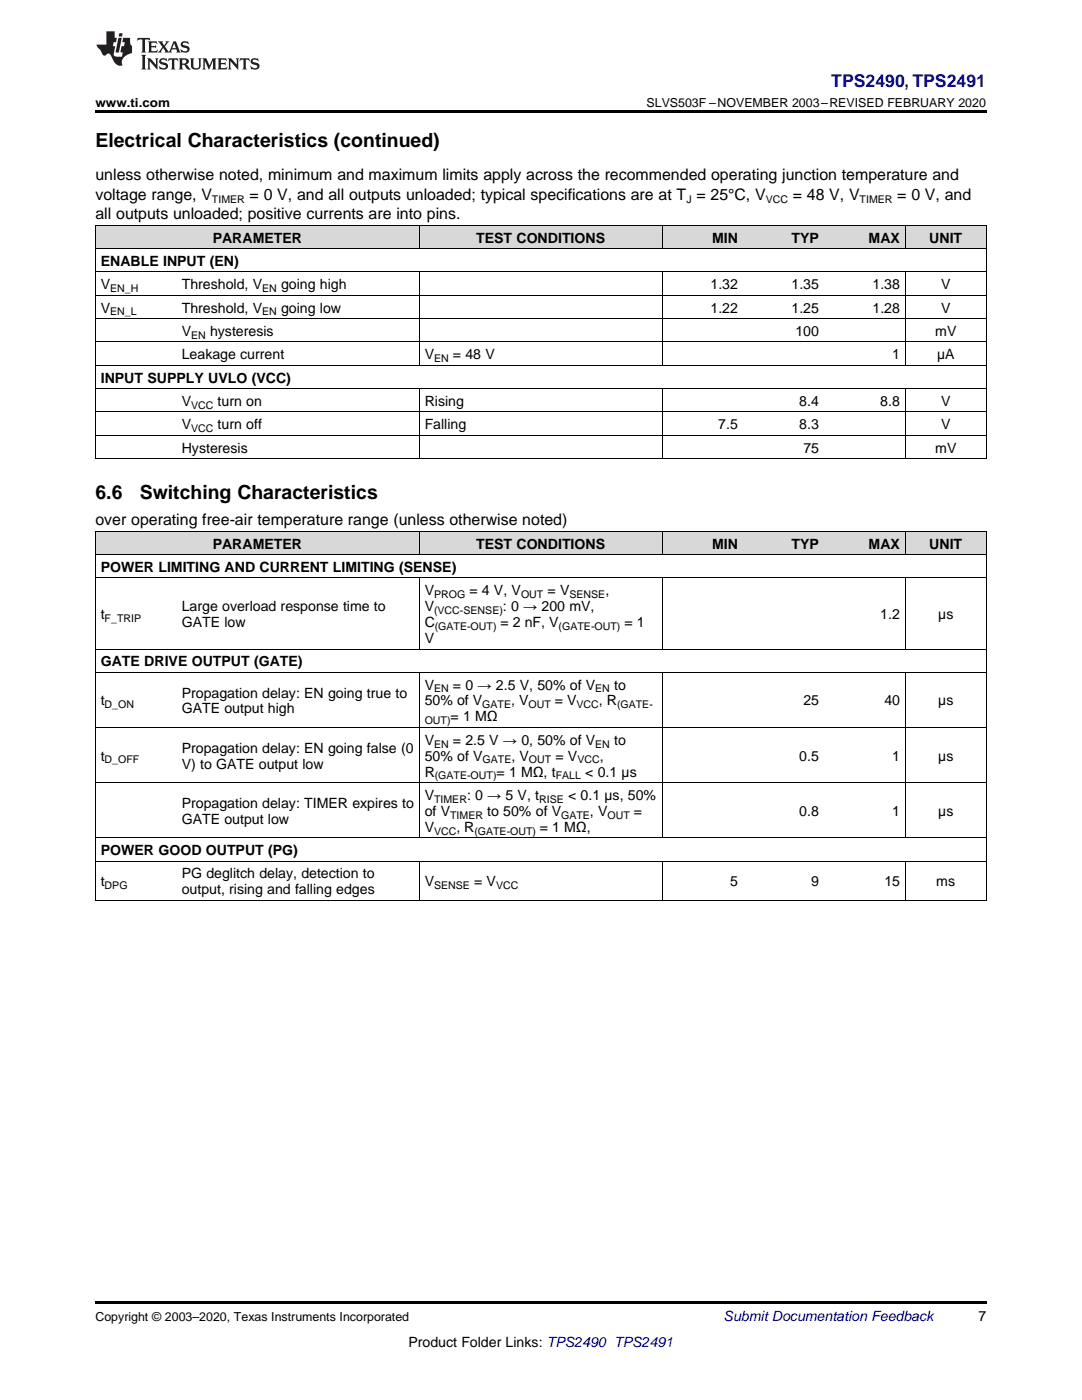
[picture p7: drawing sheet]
<svg xmlns="http://www.w3.org/2000/svg" width="216mm" height="279mm" viewBox="0 0 216 279" stroke-linecap="round" stroke-linejoin="round" font-family="sans-serif">
<defs><g id="words">
<g font-size="3.9">
<text x="19" y="29.3">Electrical Characteristics (continued)</text>
<text x="19" y="99.7">6.6</text>
<text x="27.9" y="99.7">Switching Characteristics</text>
</g>
<text font-size="3.5" fill="#00f" x="165.9" y="17.3">TPS2490, TPS2491</text>
<g font-size="3.2">
<text x="19" y="36">unless otherwise noted, minimum and maximum limits apply across the recommended operating junction temperature and</text>
<text x="19" y="39.9">voltage range, V</text>
<text x="49.8" y="39.9">= 0 V, and all outputs unloaded; typical specifications are at T = 25°C, V</text>
<text x="158.2" y="39.9">= 48 V, V</text>
<text x="179" y="39.9">= 0 V, and</text>
<text x="19" y="43.7">all outputs unloaded; positive currents are into pins.</text>
<text x="19" y="104.8">over operating free-air temperature range (unless otherwise noted)</text>
</g>
<g font-size="2.8">
<text x="20.1" y="53.1">ENABLE INPUT (EN)</text>
<text x="42.4" y="48.4">PARAMETER</text>
<text x="95" y="48.4">TEST CONDITIONS</text>
<text x="142.1" y="48.4">MIN</text>
<text x="157.9" y="48.4">TYP</text>
<text x="173.3" y="48.4">MAX</text>
<text x="185.4" y="48.4">UNIT</text>
<text x="20.1" y="57.7">V</text>
<text x="36.3" y="57.7">Threshold, V</text>
<text x="56.1" y="57.7">going high</text>
<text x="141.8" y="57.7">1.32</text>
<text x="157.9" y="57.7">1.35</text>
<text x="174.1" y="57.7">1.38</text>
<text x="187.8" y="57.7">V</text>
<text x="20.1" y="62.4">V</text>
<text x="36.3" y="62.4">Threshold, V</text>
<text x="56.1" y="62.4">going low</text>
<text x="141.8" y="62.4">1.22</text>
<text x="157.9" y="62.4">1.25</text>
<text x="174.1" y="62.4">1.28</text>
<text x="187.8" y="62.4">V</text>
<text x="36.3" y="67">V</text>
<text x="36.3" y="71.7">Leakage current</text>
<text x="41.9" y="67">hysteresis</text>
<text x="84.7" y="71.7">V</text>
<text x="90.4" y="71.7">= 48 V</text>
<text x="158.7" y="67">100</text>
<text x="178" y="71.7">1</text>
<text x="186.6" y="67">mV</text>
<text x="187" y="71.7">µA</text>
<text x="20.1" y="76.3">INPUT SUPPLY UVLO (VCC)</text>
<text x="36.3" y="81">V</text>
<text x="43.4" y="81">turn on</text>
<text x="84.7" y="81">Rising</text>
<text x="159.5" y="81">8.4</text>
<text x="175.6" y="81">8.8</text>
<text x="187.8" y="81">V</text>
<text x="36.3" y="85.7">V</text>
<text x="43.4" y="85.7">turn off</text>
<text x="84.7" y="85.7">Falling</text>
<text x="143.3" y="85.7">7.5</text>
<text x="159.5" y="85.7">8.3</text>
<text x="187.8" y="85.7">V</text>
<text x="36.3" y="90.3">Hysteresis</text>
<text x="160.3" y="90.3">75</text>
<text x="186.6" y="90.3">mV</text>
<text x="42.4" y="109.5">PARAMETER</text>
<text x="95" y="109.5">TEST CONDITIONS</text>
<text x="142.1" y="109.5">MIN</text>
<text x="157.9" y="109.5">TYP</text>
<text x="173.3" y="109.5">MAX</text>
<text x="185.4" y="109.5">UNIT</text>
<text x="20.1" y="114.1">POWER LIMITING AND CURRENT LIMITING (SENSE)</text>
<text x="84.7" y="118.8">V</text>
<text x="93.7" y="118.8">= 4 V, V</text>
<text x="109.3" y="118.8">= V</text>
<text x="120.8" y="118.8">,</text>
<text x="20.1" y="123.5">t</text>
<text x="36.3" y="122">Large overload response time to</text>
<text x="36.3" y="125.1">GATE low</text>
<text x="84.7" y="122">V</text>
<text x="84.7" y="125.1">C</text>
<text x="99.9" y="125.1">= 2 nF, V</text>
<text x="100.4" y="122">: 0 → 200 mV,</text>
<text x="124.6" y="125.1">= 1</text>
<text x="175.6" y="123.5">1.2</text>
<text x="187.2" y="123.5">µs</text>
<text x="84.7" y="128.3">V</text>
<text x="20.1" y="133">GATE DRIVE OUTPUT (GATE)</text>
<text x="84.7" y="137.6">V</text>
<text x="90.4" y="137.6">= 0 → 2.5 V, 50% of V</text>
<text x="122.6" y="137.6">to</text>
<text x="20.1" y="140.8">t</text>
<text x="36.3" y="139.2">Propagation delay: EN going true to</text>
<text x="36.3" y="142.4">GATE output high</text>
<text x="84.7" y="140.8">50% of V</text>
<text x="89.9" y="144">= 1 MΩ</text>
<text x="102" y="140.8">, V</text>
<text x="110.7" y="140.8">= V</text>
<text x="119.5" y="140.8">, R</text>
<text x="160.3" y="140.8">25</text>
<text x="176.5" y="140.8">40</text>
<text x="187.2" y="140.8">µs</text>
<text x="84.7" y="148.6">V</text>
<text x="90.4" y="148.6">= 2.5 V → 0, 50% of V</text>
<text x="122.5" y="148.6">to</text>
<text x="20.1" y="151.8">t</text>
<text x="36.3" y="150.2">Propagation delay: EN going false (0</text>
<text x="36.3" y="153.4">V) to GATE output low</text>
<text x="84.7" y="151.8">50% of V</text>
<text x="84.7" y="155">R</text>
<text x="99.1" y="155">= 1 MΩ, t</text>
<text x="102.1" y="151.8">, V</text>
<text x="110.8" y="151.8">= V</text>
<text x="116.8" y="155">&lt; 0.1 µs</text>
<text x="119.7" y="151.8">,</text>
<text x="159.5" y="151.8">0.5</text>
<text x="178" y="151.8">1</text>
<text x="187.2" y="151.8">µs</text>
<text x="36.3" y="161.2">Propagation delay: TIMER expires to</text>
<text x="84.7" y="159.6">V</text>
<text x="93.2" y="159.6">: 0 → 5 V, t</text>
<text x="113.4" y="159.6">&lt; 0.1 µs, 50%</text>
<text x="36.3" y="164.4">GATE output low</text>
<text x="84.7" y="162.8">of V</text>
<text x="84.7" y="166">V</text>
<text x="91.1" y="166">, R</text>
<text x="97.2" y="162.8">to 50% of V</text>
<text x="107.7" y="166">= 1 MΩ,</text>
<text x="117.7" y="162.8">, V</text>
<text x="126.5" y="162.8">=</text>
<text x="159.5" y="162.8">0.8</text>
<text x="178" y="162.8">1</text>
<text x="187.2" y="162.8">µs</text>
<text x="20.1" y="170.6">POWER GOOD OUTPUT (PG)</text>
<text x="20.1" y="176.9">t</text>
<text x="36.3" y="175.3">PG deglitch delay, detection to</text>
<text x="36.3" y="178.5">output, rising and falling edges</text>
<text x="84.7" y="176.9">V</text>
<text x="94.6" y="176.9">= V</text>
<text x="145.7" y="176.9">5</text>
<text x="161.9" y="176.9">9</text>
<text x="176.5" y="176.9">15</text>
<text x="186.8" y="176.9">ms</text>
<text x="195.3" y="263.6">7</text>
<text x="81.5" y="268.9">Product Folder Links: TPS2490 TPS2491</text>
</g>
<text font-size="2.8" fill="#0000c8" x="144.4" y="263.6">Submit Documentation Feedback</text>
<g font-size="2.5">
<text x="19" y="21.4">www.ti.com</text>
<text x="129" y="21.4">SLVS503F –NOVEMBER 2003–REVISED FEBRUARY 2020</text>
<text x="19" y="263.6">Copyright © 2003–2020, Texas Instruments Incorporated</text>
</g>
<g font-size="2.1">
<text x="42.3" y="40.5">TIMER</text>
<text x="137" y="40.5">J</text>
<text x="152.8" y="40.5">VCC</text>
<text x="171.5" y="40.5">TIMER</text>
<text x="22" y="58.3">EN_H</text>
<text x="52.3" y="58.3">EN</text>
<text x="22" y="62.9">EN_L</text>
<text x="52.3" y="62.9">EN</text>
<text x="38.1" y="67.6">EN</text>
<text x="86.6" y="72.2">EN</text>
<text x="38.1" y="81.6">VCC</text>
<text x="38.1" y="86.2">VCC</text>
<text x="86.6" y="119.3">PROG</text>
<text x="104" y="119.3">OUT</text>
<text x="113.6" y="119.3">SENSE</text>
<text x="20.9" y="124.1">F_TRIP</text>
<text x="86.6" y="122.5">(VCC-SENSE)</text>
<text x="86.7" y="125.7">(GATE-OUT)</text>
<text x="111.5" y="125.7">(GATE-OUT)</text>
<text x="20.9" y="141.4">D_ON</text>
<text x="86.6" y="138.2">EN</text>
<text x="96.2" y="141.4">GATE</text>
<text x="105.4" y="141.4">OUT</text>
<text x="115" y="141.4">VCC</text>
<text x="118.8" y="138.2">EN</text>
<text x="123.1" y="141.4">(GATE-</text>
<text x="84.7" y="144.5">OUT)</text>
<text x="86.6" y="149.2">EN</text>
<text x="118.8" y="149.2">EN</text>
<text x="20.9" y="152.4">D_OFF</text>
<text x="86.7" y="155.5">(GATE-OUT)</text>
<text x="96.3" y="152.4">GATE</text>
<text x="105.6" y="152.4">OUT</text>
<text x="110.9" y="155.5">FALL</text>
<text x="115.2" y="152.4">VCC</text>
<text x="86.6" y="160.2">TIMER</text>
<text x="107.6" y="160.2">RISE</text>
<text x="86.6" y="166.5">VCC</text>
<text x="89.8" y="163.4">TIMER</text>
<text x="94.7" y="166.5">(GATE-OUT)</text>
<text x="112" y="163.4">GATE</text>
<text x="121.2" y="163.4">OUT</text>
<text x="20.9" y="177.4">DPG</text>
<text x="86.6" y="177.4">SENSE</text>
<text x="99" y="177.4">VCC</text>
</g>
</g></defs>
<g fill="#d8d8d8">
<path d="M19 106.1h16.2v4.6h-16.2z"/>
<path d="M35.2 106.1h48.5v4.6h-48.5z"/>
<path d="M83.7 106.1h48.5v4.6h-48.5z"/>
<path d="M132.2 106.1h16.1v4.6h-16.1z"/>
<path d="M148.3 106.1h16.2v4.6h-16.2z"/>
<path d="M164.5 106.1h16.2v4.6h-16.2z"/>
<path d="M180.7 106.1h16.1v4.6h-16.1z"/>
<path d="M19 45h16.2v4.7h-16.2z"/>
<path d="M35.2 45h48.5v4.7h-48.5z"/>
<path d="M83.7 45h48.5v4.7h-48.5z"/>
<path d="M132.2 45h16.1v4.7h-16.1z"/>
<path d="M148.3 45h16.2v4.7h-16.2z"/>
<path d="M164.5 45h16.2v4.7h-16.2z"/>
<path d="M180.7 45h16.1v4.7h-16.1z"/>
</g>
<path d="M19 22h177.8v.5h-177.8zM19 179.7h.2zM83.6 179.7h.1zM132.1 179.7h.1zM180.6 179.7h.1zM196.7 179.7h.1zM19 259.7h177.8v.5h-177.8z" fill="#000"/>
<g fill="none" stroke="#000" stroke-width=".2">
<path d="M19 58.9h177.8M19 54.3h177.8M19 49.6h177.8M19 45h177.8M19.1 45v46.6M83.6 45v4.7M83.6 54.3v18.7M132.1 45v4.7M132.1 54.3v18.7M180.6 45v4.7M180.6 54.3v18.7M196.8 45v46.6"/>
<path d="M19 77.6h177.8M19 72.9h177.8M19 68.2h177.8M19 63.6h177.8M83.6 77.6v14M132.1 77.6v14M180.6 77.6v14M19 91.5h177.8M19 86.9h177.8M19 82.2h177.8M19 115.3h177.8M19 110.7h177.8"/>
<path d="M19 106h177.8M19.1 106v73.7M83.6 106v4.7M83.6 115.4v14.2M132.1 106v4.7M132.1 115.4v14.2M180.6 106v4.7M180.6 115.4v14.2M196.8 106v73.7M19 134.2h177.8M19 129.5h177.8M83.6 134.2v33.1"/>
<path d="M132.1 134.2v33.1M180.6 134.2v33.1M19 156.2h177.8M19 145.2h177.8M19 179.7h177.8M19 171.9h177.8M19 167.2h177.8M83.6 171.9v7.8M132.1 171.9v7.8M180.6 171.9v7.8"/>
</g>
<g fill="#231f20">
<path d="M27.5 7.6l-.1 .5 .4-.2h.6v.1v2.1l-.2 .4h1l-.3-.4v-2.1l.1-.1h.5l.5 .2-.2-.5zM29.5 8.3l.2 .3v1.5l-.2 .4h1.8l.2-.6a1.04 1.04 0 0 1-1.3 .2v-.7h.6l.3 .2v-.6l-.3 .2h-.6v-.6l.8-.1 .4 .3-.2-.5zM31.5 8.3l.9 1.1-.9 1.1h.8l-.2-.2 .5-.7 .4 .7-.2 .2h1.5l-.1-.2 .1-.4h.9l.1 .4-.2 .2h1l-.3-.3-.7-1.9h-.5l-.9 2-.8-1 .9-1h-.8l.1 .3-.3 .5-.4-.6 .2-.2zM34.7 8.6l.4 1h-.7zM36.3 8.4a.63 .63 0 0 0-.2 .7 .63 .63 0 0 0 .6 .4l.6 .2 .1 .2a.75 .75 0 0 1-.7 .4 .75 .75 0 0 1-.6-.5l.1 .7 .1-.1a1.11 1.11 0 0 0 1.5-.6 1.13 1.13 0 0 0-1.2-.8l-.1-.4a1.04 1.04 0 0 1 1.2 .2l-.2-.5-.1 .1-.5-.2zM28.2 10.9l.2 .4v2.2l-.2 .4h1l-.3-.4v-2.2l.3-.4zM29.3 11.6l.3 .4v1.5l-.3 .4h.8l-.2-.4v-1.3l1.5 1.7v-1.9l.2-.4h-.7l.2 .4v.9l-1.1-1.3zM32 11.8a.62 .62 0 0 0-.2 .7 .62 .62 0 0 0 .6 .4l.6 .1 .1 .3a.76 .76 0 0 1-.7 .3 .76 .76 0 0 1-.6-.4l.1 .7 .1-.1a1.11 1.11 0 0 0 1.5-.6 1.13 1.13 0 0 0-1.2-.8l-.1-.4a1.04 1.04 0 0 1 1.2 .2l-.2-.6-.1 .1-.5-.1zM33.7 11.6l-.2 .6a.61 .61 0 0 1 .8-.3v1.6l-.2 .4h.9l-.2-.4v-1.6a.63 .63 0 0 1 .8 .3l-.2-.6zM35.6 11.6l.3 .4v1.5l-.3 .4h1l-.2-.2v-.8l.5 .2a.76 .76 0 0 0 1.2 .7l-1-1a.58 .58 0 0 0 .6-.5 .58 .58 0 0 0-.5-.6zM36.4 11.9h.1a.45 .45 0 0 1 .5 .1 .45 .45 0 0 1 .1 .5l-.7 .2zM37.9 11.6l.2 .2a2.17 2.17 0 0 0 .3 1.9 .99 .99 0 0 0 1.6-.6v-1.1l.2-.4h-.7l.2 .2a1.92 1.92 0 0 1-.2 1.8 .6 .6 0 0 1-.9-.5v-1.1l.2-.4zM40.4 11.6l.2 .4v1.5l-.2 .4h.7l-.2-.4v-1.4l.8 1.8 .8-1.8v1.4l-.2 .4h.9l-.2-.4v-1.5l.2-.4h-.8l-.6 1.5-.6-1.5zM43.4 11.6l.2 .4v1.5l-.2 .4h1.8l.2-.6a1.04 1.04 0 0 1-1.3 .1v-.6h.5l.4 .2v-.6l-.4 .2h-.5v-.7h.8l.3 .3-.1-.6zM45.5 11.6l.2 .4v1.5l-.2 .4h.7l-.2-.4v-1.3l1.5 1.7v-1.9l.2-.4h-.7l.2 .4v.9l-1.1-1.3zM47.9 11.6l-.1 .6a.61 .61 0 0 1 .8-.3v1.6l-.3 .4h1l-.3-.4 .1-1.6a.63 .63 0 0 1 .7 .3l-.1-.6zM50.2 11.8a.62 .62 0 0 0-.2 .7 .62 .62 0 0 0 .6 .4l.6 .1 .2 .3a.76 .76 0 0 1-.8 .3 .76 .76 0 0 1-.6-.4l.1 .7 .2-.1a1.11 1.11 0 0 0 1.5-.6 1.13 1.13 0 0 0-1.3-.8l-.1-.4a1.04 1.04 0 0 1 1.2 .2l-.1-.6-.2 .1-.5-.1z"/>
<path d="M21.2 6.3v2.6h-1.9l.1 .4 .7 .9a.91 .91 0 0 0 1 .8 .56 .56 0 0 1 .5-.3 .56 .56 0 0 1 .5 .3l.4 .8a1.53 1.53 0 0 0 1.9 1.2 1.54 1.54 0 0 1 1-2.1l.9-.3v-1.4a1.52 1.52 0 0 1-.3-1.6h-1.4l-.2 .8h.5l-.2 .8h-.4l-.2 1v.2l.4 .1-.2 .8a1.93 1.93 0 0 1-1.6-.3l.3-1.8h-.5l.2-.8h.4l.2-.8h-.4v-1.3zM23.6 7.6l-.6 2.9h.7l.6-2.9zM23.8 6.6l-.1 .7h.6l.2-.7z"/>
</g>
<use href="#words"/>
</svg>
